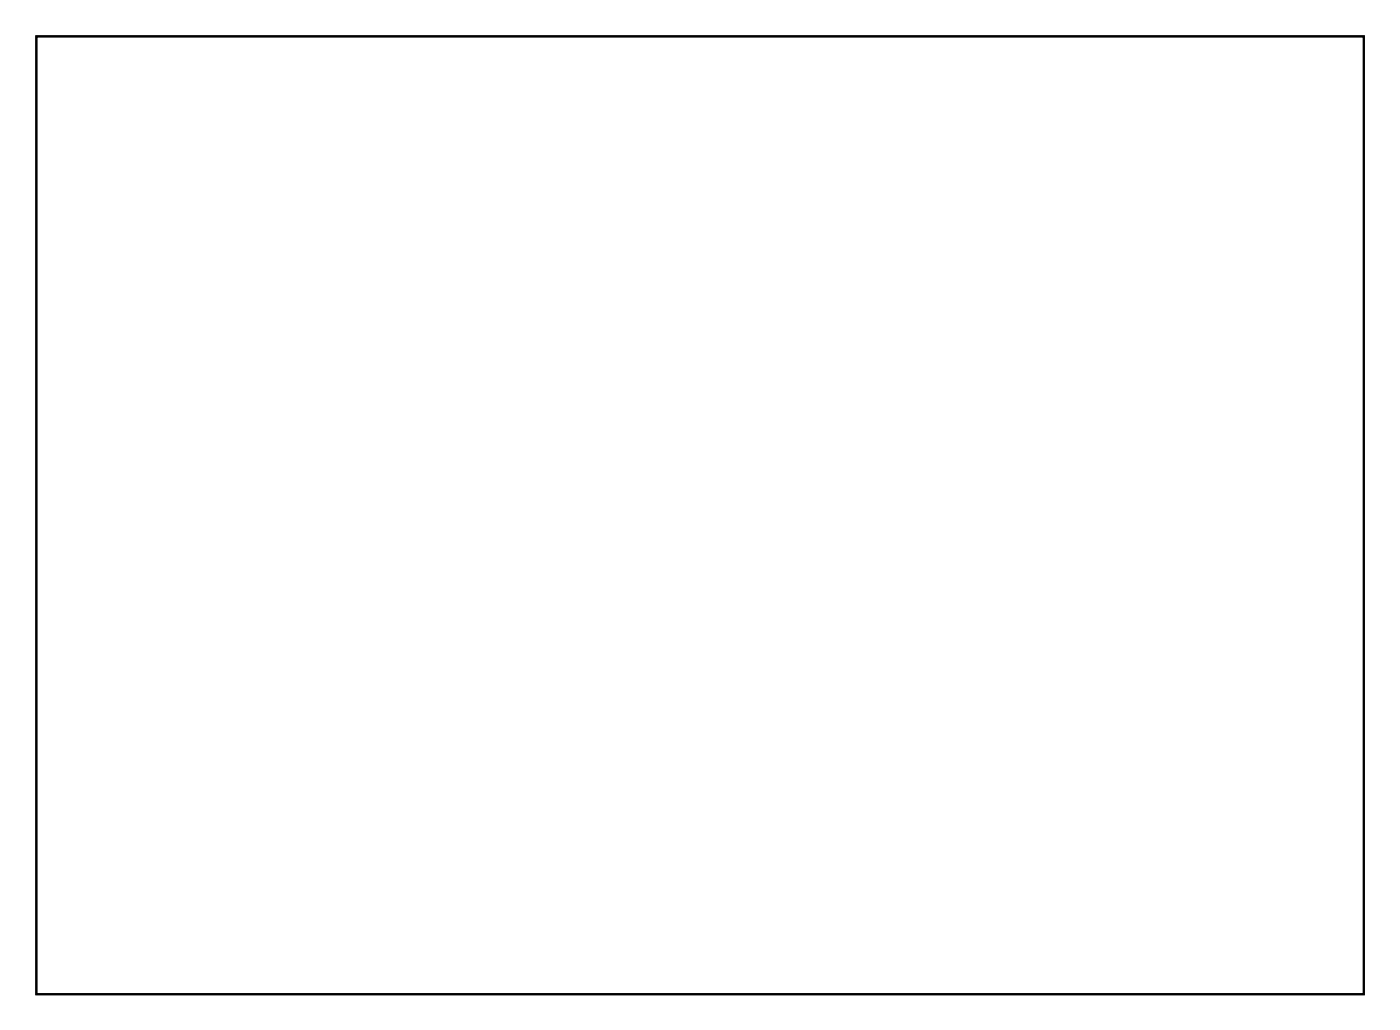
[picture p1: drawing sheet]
<svg xmlns="http://www.w3.org/2000/svg" width="140mm" height="103mm" viewBox="0 0 140 103" stroke-linecap="round" stroke-linejoin="round" font-family="sans-serif">
<path d="M3.6 3.6h132.8v95.8h-132.8z" fill="none" stroke="#000" stroke-width=".2"/>
<path d="M3.6 3.6h132.8v95.8h-132.8zM3.6 3.6v95.8h132.8v-95.8z" fill="#000"/>
<circle cx="59.5" cy="49.2" r=".74" fill="#fff"/>
<circle cx="59.5" cy="49.2" r=".74" fill="none" stroke="#fff" stroke-width=".76" stroke-linecap="butt"/>
<circle cx="59.5" cy="51.7" r=".74" fill="#fff"/>
<circle cx="59.5" cy="51.7" r=".74" fill="none" stroke="#fff" stroke-width=".76" stroke-linecap="butt"/>
<circle cx="59.5" cy="54.3" r=".74" fill="#fff"/>
<circle cx="59.5" cy="54.3" r=".74" fill="none" stroke="#fff" stroke-width=".76" stroke-linecap="butt"/>
<circle cx="59.5" cy="56.8" r=".74" fill="#fff"/>
<circle cx="59.5" cy="56.8" r=".74" fill="none" stroke="#fff" stroke-width=".76" stroke-linecap="butt"/>
<circle cx="105.2" cy="44.1" r=".74" fill="#fff"/>
<circle cx="105.2" cy="44.1" r=".74" fill="none" stroke="#fff" stroke-width=".76" stroke-linecap="butt"/>
<circle cx="105.2" cy="46.6" r=".74" fill="#fff"/>
<circle cx="105.2" cy="46.6" r=".74" fill="none" stroke="#fff" stroke-width=".76" stroke-linecap="butt"/>
<circle cx="105.2" cy="49.2" r=".74" fill="#fff"/>
<circle cx="105.2" cy="49.2" r=".74" fill="none" stroke="#fff" stroke-width=".76" stroke-linecap="butt"/>
<circle cx="105.2" cy="51.7" r=".74" fill="#fff"/>
<circle cx="105.2" cy="51.7" r=".74" fill="none" stroke="#fff" stroke-width=".76" stroke-linecap="butt"/>
<circle cx="105.2" cy="54.3" r=".74" fill="#fff"/>
<circle cx="105.2" cy="54.3" r=".74" fill="none" stroke="#fff" stroke-width=".76" stroke-linecap="butt"/>
<circle cx="105.2" cy="56.8" r=".74" fill="#fff"/>
<circle cx="105.2" cy="56.8" r=".74" fill="none" stroke="#fff" stroke-width=".76" stroke-linecap="butt"/>
<circle cx="105.2" cy="59.3" r=".74" fill="#fff"/>
<circle cx="105.2" cy="59.3" r=".74" fill="none" stroke="#fff" stroke-width=".76" stroke-linecap="butt"/>
<circle cx="105.2" cy="61.9" r=".74" fill="#fff"/>
<circle cx="105.2" cy="61.9" r=".74" fill="none" stroke="#fff" stroke-width=".76" stroke-linecap="butt"/>
<circle cx="105.2" cy="64.4" r=".74" fill="#fff"/>
<circle cx="105.2" cy="64.4" r=".74" fill="none" stroke="#fff" stroke-width=".76" stroke-linecap="butt"/>
<circle cx="105.2" cy="67" r=".74" fill="#fff"/>
<circle cx="105.2" cy="67" r=".74" fill="none" stroke="#fff" stroke-width=".76" stroke-linecap="butt"/>
<circle cx="105.2" cy="69.5" r=".74" fill="#fff"/>
<circle cx="105.2" cy="69.5" r=".74" fill="none" stroke="#fff" stroke-width=".76" stroke-linecap="butt"/>
<circle cx="105.2" cy="72" r=".74" fill="#fff"/>
<circle cx="105.2" cy="72" r=".74" fill="none" stroke="#fff" stroke-width=".76" stroke-linecap="butt"/>
<circle cx="125.5" cy="44.1" r=".74" fill="#fff"/>
<circle cx="125.5" cy="44.1" r=".74" fill="none" stroke="#fff" stroke-width=".76" stroke-linecap="butt"/>
<circle cx="125.5" cy="46.6" r=".74" fill="#fff"/>
<circle cx="125.5" cy="46.6" r=".74" fill="none" stroke="#fff" stroke-width=".76" stroke-linecap="butt"/>
<circle cx="125.5" cy="49.2" r=".74" fill="#fff"/>
<circle cx="125.5" cy="49.2" r=".74" fill="none" stroke="#fff" stroke-width=".76" stroke-linecap="butt"/>
<circle cx="125.5" cy="51.7" r=".74" fill="#fff"/>
<circle cx="125.5" cy="51.7" r=".74" fill="none" stroke="#fff" stroke-width=".76" stroke-linecap="butt"/>
<circle cx="125.5" cy="54.3" r=".74" fill="#fff"/>
<circle cx="125.5" cy="54.3" r=".74" fill="none" stroke="#fff" stroke-width=".76" stroke-linecap="butt"/>
<circle cx="125.5" cy="56.8" r=".74" fill="#fff"/>
<circle cx="125.5" cy="56.8" r=".74" fill="none" stroke="#fff" stroke-width=".76" stroke-linecap="butt"/>
<circle cx="125.5" cy="59.3" r=".74" fill="#fff"/>
<circle cx="125.5" cy="59.3" r=".74" fill="none" stroke="#fff" stroke-width=".76" stroke-linecap="butt"/>
<circle cx="125.5" cy="61.9" r=".74" fill="#fff"/>
<circle cx="125.5" cy="61.9" r=".74" fill="none" stroke="#fff" stroke-width=".76" stroke-linecap="butt"/>
<circle cx="125.5" cy="64.4" r=".74" fill="#fff"/>
<circle cx="125.5" cy="64.4" r=".74" fill="none" stroke="#fff" stroke-width=".76" stroke-linecap="butt"/>
<circle cx="125.5" cy="67" r=".74" fill="#fff"/>
<circle cx="125.5" cy="67" r=".74" fill="none" stroke="#fff" stroke-width=".76" stroke-linecap="butt"/>
<circle cx="125.5" cy="69.5" r=".74" fill="#fff"/>
<circle cx="125.5" cy="69.5" r=".74" fill="none" stroke="#fff" stroke-width=".76" stroke-linecap="butt"/>
<circle cx="125.5" cy="72" r=".74" fill="#fff"/>
<circle cx="125.5" cy="72" r=".74" fill="none" stroke="#fff" stroke-width=".76" stroke-linecap="butt"/>
<circle cx="125.5" cy="74.6" r=".74" fill="#fff"/>
<circle cx="125.5" cy="74.6" r=".74" fill="none" stroke="#fff" stroke-width=".76" stroke-linecap="butt"/>
<circle cx="125.5" cy="77.1" r=".74" fill="#fff"/>
<circle cx="125.5" cy="77.1" r=".74" fill="none" stroke="#fff" stroke-width=".76" stroke-linecap="butt"/>
<circle cx="125.5" cy="79.7" r=".74" fill="#fff"/>
<circle cx="125.5" cy="79.7" r=".74" fill="none" stroke="#fff" stroke-width=".76" stroke-linecap="butt"/>
<circle cx="125.5" cy="82.2" r=".74" fill="#fff"/>
<circle cx="125.5" cy="82.2" r=".74" fill="none" stroke="#fff" stroke-width=".76" stroke-linecap="butt"/>
<circle cx="116.6" cy="72" r=".74" fill="#fff"/>
<circle cx="116.6" cy="72" r=".74" fill="none" stroke="#fff" stroke-width=".76" stroke-linecap="butt"/>
<circle cx="18.8" cy="67" r=".74" fill="#fff"/>
<circle cx="18.8" cy="67" r=".74" fill="none" stroke="#fff" stroke-width=".76" stroke-linecap="butt"/>
<circle cx="18.8" cy="69.5" r=".74" fill="#fff"/>
<circle cx="18.8" cy="69.5" r=".74" fill="none" stroke="#fff" stroke-width=".76" stroke-linecap="butt"/>
<circle cx="18.8" cy="72" r=".74" fill="#fff"/>
<circle cx="18.8" cy="72" r=".74" fill="none" stroke="#fff" stroke-width=".76" stroke-linecap="butt"/>
<circle cx="18.8" cy="74.6" r=".74" fill="#fff"/>
<circle cx="18.8" cy="74.6" r=".74" fill="none" stroke="#fff" stroke-width=".76" stroke-linecap="butt"/>
<circle cx="18.8" cy="77.1" r=".74" fill="#fff"/>
<circle cx="18.8" cy="77.1" r=".74" fill="none" stroke="#fff" stroke-width=".76" stroke-linecap="butt"/>
<circle cx="18.8" cy="79.7" r=".74" fill="#fff"/>
<circle cx="18.8" cy="79.7" r=".74" fill="none" stroke="#fff" stroke-width=".76" stroke-linecap="butt"/>
<circle cx="18.8" cy="82.2" r=".74" fill="#fff"/>
<circle cx="18.8" cy="82.2" r=".74" fill="none" stroke="#fff" stroke-width=".76" stroke-linecap="butt"/>
<circle cx="18.8" cy="84.7" r=".74" fill="#fff"/>
<circle cx="18.8" cy="84.7" r=".74" fill="none" stroke="#fff" stroke-width=".76" stroke-linecap="butt"/>
<circle cx="18.8" cy="87.3" r=".74" fill="#fff"/>
<circle cx="18.8" cy="87.3" r=".74" fill="none" stroke="#fff" stroke-width=".76" stroke-linecap="butt"/>
<circle cx="18.8" cy="89.8" r=".74" fill="#fff"/>
<circle cx="18.8" cy="89.8" r=".74" fill="none" stroke="#fff" stroke-width=".76" stroke-linecap="butt"/>
<circle cx="41.7" cy="67" r=".74" fill="#fff"/>
<circle cx="41.7" cy="67" r=".74" fill="none" stroke="#fff" stroke-width=".76" stroke-linecap="butt"/>
<circle cx="41.7" cy="69.5" r=".74" fill="#fff"/>
<circle cx="41.7" cy="69.5" r=".74" fill="none" stroke="#fff" stroke-width=".76" stroke-linecap="butt"/>
<circle cx="41.7" cy="72" r=".74" fill="#fff"/>
<circle cx="41.7" cy="72" r=".74" fill="none" stroke="#fff" stroke-width=".76" stroke-linecap="butt"/>
<circle cx="41.7" cy="74.6" r=".74" fill="#fff"/>
<circle cx="41.7" cy="74.6" r=".74" fill="none" stroke="#fff" stroke-width=".76" stroke-linecap="butt"/>
<circle cx="41.7" cy="77.1" r=".74" fill="#fff"/>
<circle cx="41.7" cy="77.1" r=".74" fill="none" stroke="#fff" stroke-width=".76" stroke-linecap="butt"/>
<circle cx="41.7" cy="79.7" r=".74" fill="#fff"/>
<circle cx="41.7" cy="79.7" r=".74" fill="none" stroke="#fff" stroke-width=".76" stroke-linecap="butt"/>
<circle cx="41.7" cy="82.2" r=".74" fill="#fff"/>
<circle cx="41.7" cy="82.2" r=".74" fill="none" stroke="#fff" stroke-width=".76" stroke-linecap="butt"/>
<circle cx="41.7" cy="84.7" r=".74" fill="#fff"/>
<circle cx="41.7" cy="84.7" r=".74" fill="none" stroke="#fff" stroke-width=".76" stroke-linecap="butt"/>
<circle cx="41.7" cy="87.3" r=".74" fill="#fff"/>
<circle cx="41.7" cy="87.3" r=".74" fill="none" stroke="#fff" stroke-width=".76" stroke-linecap="butt"/>
<circle cx="41.7" cy="89.8" r=".74" fill="#fff"/>
<circle cx="41.7" cy="89.8" r=".74" fill="none" stroke="#fff" stroke-width=".76" stroke-linecap="butt"/>
<circle cx="56.9" cy="69.5" r=".35" fill="#fff"/>
<circle cx="56.9" cy="69.5" r=".35" fill="none" stroke="#fff" stroke-width=".55"/>
<circle cx="79.8" cy="82.2" r=".67" fill="#fff"/>
<circle cx="79.8" cy="82.2" r=".67" fill="none" stroke="#fff" stroke-width=".59"/>
<circle cx="79.8" cy="79.7" r=".67" fill="#fff"/>
<circle cx="79.8" cy="79.7" r=".67" fill="none" stroke="#fff" stroke-width=".59"/>
<circle cx="79.8" cy="77.1" r=".67" fill="#fff"/>
<circle cx="79.8" cy="77.1" r=".67" fill="none" stroke="#fff" stroke-width=".59"/>
<circle cx="79.8" cy="74.6" r=".67" fill="#fff"/>
<circle cx="79.8" cy="74.6" r=".67" fill="none" stroke="#fff" stroke-width=".59"/>
<circle cx="79.8" cy="72" r=".67" fill="#fff"/>
<circle cx="79.8" cy="72" r=".67" fill="none" stroke="#fff" stroke-width=".59"/>
<circle cx="79.8" cy="69.5" r=".67" fill="#fff"/>
<circle cx="79.8" cy="69.5" r=".67" fill="none" stroke="#fff" stroke-width=".59"/>
<circle cx="79.8" cy="67" r=".67" fill="#fff"/>
<circle cx="79.8" cy="67" r=".67" fill="none" stroke="#fff" stroke-width=".59"/>
<circle cx="79.8" cy="64.4" r=".67" fill="#fff"/>
<circle cx="79.8" cy="64.4" r=".67" fill="none" stroke="#fff" stroke-width=".59"/>
<circle cx="79.8" cy="61.9" r=".67" fill="#fff"/>
<circle cx="79.8" cy="61.9" r=".67" fill="none" stroke="#fff" stroke-width=".59"/>
<circle cx="79.8" cy="59.3" r=".67" fill="#fff"/>
<circle cx="79.8" cy="59.3" r=".67" fill="none" stroke="#fff" stroke-width=".59"/>
<circle cx="79.8" cy="56.8" r=".67" fill="#fff"/>
<circle cx="79.8" cy="56.8" r=".67" fill="none" stroke="#fff" stroke-width=".59"/>
<circle cx="79.8" cy="54.3" r=".67" fill="#fff"/>
<circle cx="79.8" cy="54.3" r=".67" fill="none" stroke="#fff" stroke-width=".59"/>
<circle cx="79.8" cy="51.7" r=".67" fill="#fff"/>
<circle cx="79.8" cy="51.7" r=".67" fill="none" stroke="#fff" stroke-width=".59"/>
<circle cx="79.8" cy="49.2" r=".67" fill="#fff"/>
<circle cx="79.8" cy="49.2" r=".67" fill="none" stroke="#fff" stroke-width=".59"/>
<circle cx="79.8" cy="46.6" r=".67" fill="#fff"/>
<circle cx="79.8" cy="46.6" r=".67" fill="none" stroke="#fff" stroke-width=".59"/>
<circle cx="79.8" cy="44.1" r=".67" fill="#fff"/>
<circle cx="79.8" cy="44.1" r=".67" fill="none" stroke="#fff" stroke-width=".59"/>
<circle cx="100.1" cy="54.3" r=".67" fill="#fff"/>
<circle cx="100.1" cy="54.3" r=".67" fill="none" stroke="#fff" stroke-width=".59"/>
<circle cx="100.1" cy="56.8" r=".67" fill="#fff"/>
<circle cx="100.1" cy="56.8" r=".67" fill="none" stroke="#fff" stroke-width=".59"/>
<circle cx="100.1" cy="59.3" r=".67" fill="#fff"/>
<circle cx="100.1" cy="59.3" r=".67" fill="none" stroke="#fff" stroke-width=".59"/>
<circle cx="100.1" cy="61.9" r=".67" fill="#fff"/>
<circle cx="100.1" cy="61.9" r=".67" fill="none" stroke="#fff" stroke-width=".59"/>
<circle cx="100.1" cy="64.4" r=".67" fill="#fff"/>
<circle cx="100.1" cy="64.4" r=".67" fill="none" stroke="#fff" stroke-width=".59"/>
<circle cx="100.1" cy="67" r=".67" fill="#fff"/>
<circle cx="100.1" cy="67" r=".67" fill="none" stroke="#fff" stroke-width=".59"/>
<circle cx="100.1" cy="69.5" r=".67" fill="#fff"/>
<circle cx="100.1" cy="69.5" r=".67" fill="none" stroke="#fff" stroke-width=".59"/>
<circle cx="100.1" cy="72" r=".67" fill="#fff"/>
<circle cx="100.1" cy="72" r=".67" fill="none" stroke="#fff" stroke-width=".59"/>
<circle cx="100.1" cy="74.6" r=".67" fill="#fff"/>
<circle cx="100.1" cy="74.6" r=".67" fill="none" stroke="#fff" stroke-width=".59"/>
<circle cx="100.1" cy="77.1" r=".67" fill="#fff"/>
<circle cx="100.1" cy="77.1" r=".67" fill="none" stroke="#fff" stroke-width=".59"/>
<circle cx="100.1" cy="79.7" r=".67" fill="#fff"/>
<circle cx="100.1" cy="79.7" r=".67" fill="none" stroke="#fff" stroke-width=".59"/>
<circle cx="100.1" cy="82.2" r=".67" fill="#fff"/>
<circle cx="100.1" cy="82.2" r=".67" fill="none" stroke="#fff" stroke-width=".59"/>
<circle cx="51.8" cy="72" r=".73" fill="#fff"/>
<circle cx="51.8" cy="72" r=".73" fill="none" stroke="#fff" stroke-width=".72" stroke-linecap="butt"/>
<circle cx="51.8" cy="74.6" r=".73" fill="#fff"/>
<circle cx="51.8" cy="74.6" r=".73" fill="none" stroke="#fff" stroke-width=".72" stroke-linecap="butt"/>
<circle cx="51.8" cy="77.1" r=".73" fill="#fff"/>
<circle cx="51.8" cy="77.1" r=".73" fill="none" stroke="#fff" stroke-width=".72" stroke-linecap="butt"/>
<circle cx="51.8" cy="79.7" r=".73" fill="#fff"/>
<circle cx="51.8" cy="79.7" r=".73" fill="none" stroke="#fff" stroke-width=".72" stroke-linecap="butt"/>
<circle cx="51.8" cy="82.2" r=".73" fill="#fff"/>
<circle cx="51.8" cy="82.2" r=".73" fill="none" stroke="#fff" stroke-width=".72" stroke-linecap="butt"/>
<circle cx="51.8" cy="84.7" r=".73" fill="#fff"/>
<circle cx="51.8" cy="84.7" r=".73" fill="none" stroke="#fff" stroke-width=".72" stroke-linecap="butt"/>
<circle cx="69.6" cy="74.6" r=".73" fill="#fff"/>
<circle cx="69.6" cy="74.6" r=".73" fill="none" stroke="#fff" stroke-width=".72" stroke-linecap="butt"/>
<circle cx="69.6" cy="77.1" r=".73" fill="#fff"/>
<circle cx="69.6" cy="77.1" r=".73" fill="none" stroke="#fff" stroke-width=".72" stroke-linecap="butt"/>
<circle cx="69.6" cy="79.7" r=".73" fill="#fff"/>
<circle cx="69.6" cy="79.7" r=".73" fill="none" stroke="#fff" stroke-width=".72" stroke-linecap="butt"/>
<circle cx="69.6" cy="82.2" r=".73" fill="#fff"/>
<circle cx="69.6" cy="82.2" r=".73" fill="none" stroke="#fff" stroke-width=".72" stroke-linecap="butt"/>
<circle cx="87.4" cy="28.9" r=".7" fill="#fff"/>
<circle cx="87.4" cy="28.9" r=".7" fill="none" stroke="#fff" stroke-width=".76" stroke-linecap="butt"/>
<circle cx="87.4" cy="18.7" r=".7" fill="#fff"/>
<circle cx="87.4" cy="18.7" r=".7" fill="none" stroke="#fff" stroke-width=".76" stroke-linecap="butt"/>
<circle cx="92.5" cy="28.9" r=".7" fill="#fff"/>
<circle cx="92.5" cy="28.9" r=".7" fill="none" stroke="#fff" stroke-width=".76" stroke-linecap="butt"/>
<circle cx="92.5" cy="18.7" r=".7" fill="#fff"/>
<circle cx="92.5" cy="18.7" r=".7" fill="none" stroke="#fff" stroke-width=".76" stroke-linecap="butt"/>
<circle cx="75.2" cy="58.4" r="1.1" fill="#fff"/>
<circle cx="75.2" cy="58.4" r="1.1" fill="none" stroke="#fff" stroke-width=".25"/>
<circle cx="131.7" cy="94.6" r="1.1" fill="#fff"/>
<circle cx="131.7" cy="94.6" r="1.1" fill="none" stroke="#fff" stroke-width=".25"/>
<circle cx="8.7" cy="94.5" r="1.1" fill="#fff"/>
<circle cx="8.7" cy="94.5" r="1.1" fill="none" stroke="#fff" stroke-width=".25"/>
<circle cx="8.6" cy="8.5" r="1.1" fill="#fff"/>
<circle cx="8.6" cy="8.5" r="1.1" fill="none" stroke="#fff" stroke-width=".25"/>
<circle cx="131.6" cy="8.5" r="1.1" fill="#fff"/>
<circle cx="131.6" cy="8.5" r="1.1" fill="none" stroke="#fff" stroke-width=".25"/>
<circle cx="116.6" cy="16.2" r=".72" fill="#fff"/>
<circle cx="116.6" cy="16.2" r=".72" fill="none" stroke="#fff" stroke-width=".69" stroke-linecap="butt"/>
<circle cx="117.9" cy="18.7" r=".72" fill="#fff"/>
<circle cx="117.9" cy="18.7" r=".72" fill="none" stroke="#fff" stroke-width=".69" stroke-linecap="butt"/>
<circle cx="119.1" cy="16.2" r=".72" fill="#fff"/>
<circle cx="119.1" cy="16.2" r=".72" fill="none" stroke="#fff" stroke-width=".69" stroke-linecap="butt"/>
<circle cx="120.4" cy="18.7" r=".72" fill="#fff"/>
<circle cx="120.4" cy="18.7" r=".72" fill="none" stroke="#fff" stroke-width=".69" stroke-linecap="butt"/>
<circle cx="121.7" cy="16.2" r=".72" fill="#fff"/>
<circle cx="121.7" cy="16.2" r=".72" fill="none" stroke="#fff" stroke-width=".69" stroke-linecap="butt"/>
<circle cx="123" cy="18.7" r=".72" fill="#fff"/>
<circle cx="123" cy="18.7" r=".72" fill="none" stroke="#fff" stroke-width=".69" stroke-linecap="butt"/>
<circle cx="114.7" cy="25.1" r="1.63" fill="#fff"/>
<circle cx="114.7" cy="25.1" r="1.63" fill="none" stroke="#fff" stroke-width=".25"/>
<circle cx="124.9" cy="25.1" r="1.63" fill="#fff"/>
<circle cx="124.9" cy="25.1" r="1.63" fill="none" stroke="#fff" stroke-width=".25"/>
<circle cx="98.8" cy="16.2" r=".72" fill="#fff"/>
<circle cx="98.8" cy="16.2" r=".72" fill="none" stroke="#fff" stroke-width=".69" stroke-linecap="butt"/>
<circle cx="100.1" cy="18.7" r=".72" fill="#fff"/>
<circle cx="100.1" cy="18.7" r=".72" fill="none" stroke="#fff" stroke-width=".69" stroke-linecap="butt"/>
<circle cx="101.4" cy="16.2" r=".72" fill="#fff"/>
<circle cx="101.4" cy="16.2" r=".72" fill="none" stroke="#fff" stroke-width=".69" stroke-linecap="butt"/>
<circle cx="102.6" cy="18.7" r=".72" fill="#fff"/>
<circle cx="102.6" cy="18.7" r=".72" fill="none" stroke="#fff" stroke-width=".69" stroke-linecap="butt"/>
<circle cx="103.9" cy="16.2" r=".72" fill="#fff"/>
<circle cx="103.9" cy="16.2" r=".72" fill="none" stroke="#fff" stroke-width=".69" stroke-linecap="butt"/>
<circle cx="105.2" cy="18.7" r=".72" fill="#fff"/>
<circle cx="105.2" cy="18.7" r=".72" fill="none" stroke="#fff" stroke-width=".69" stroke-linecap="butt"/>
<circle cx="96.9" cy="25.1" r="1.63" fill="#fff"/>
<circle cx="96.9" cy="25.1" r="1.63" fill="none" stroke="#fff" stroke-width=".25"/>
<circle cx="107.1" cy="25.1" r="1.63" fill="#fff"/>
<circle cx="107.1" cy="25.1" r="1.63" fill="none" stroke="#fff" stroke-width=".25"/>
<path d="M18.1 18h1.5v1.5h-1.5z" fill="#fff"/>
<path d="M18.1 18h1.5v1.5h-1.5z" fill="none" stroke="#fff" stroke-width=".76" stroke-linecap="butt"/>
<circle cx="18.8" cy="18.7" r=".75" fill="#fff"/>
<circle cx="18.8" cy="18.7" r=".75" fill="none" stroke="#fff" stroke-width=".76" stroke-linecap="butt"/>
<circle cx="23.9" cy="18.7" r=".75" fill="#fff"/>
<circle cx="23.9" cy="18.7" r=".75" fill="none" stroke="#fff" stroke-width=".76" stroke-linecap="butt"/>
<path d="M28.2 18h1.5v1.5h-1.5z" fill="#fff"/>
<path d="M28.2 18h1.5v1.5h-1.5z" fill="none" stroke="#fff" stroke-width=".76" stroke-linecap="butt"/>
<circle cx="29" cy="18.7" r=".75" fill="#fff"/>
<circle cx="29" cy="18.7" r=".75" fill="none" stroke="#fff" stroke-width=".76" stroke-linecap="butt"/>
<circle cx="34.1" cy="18.7" r=".75" fill="#fff"/>
<circle cx="34.1" cy="18.7" r=".75" fill="none" stroke="#fff" stroke-width=".76" stroke-linecap="butt"/>
<path d="M38.4 18h1.5v1.5h-1.5z" fill="#fff"/>
<path d="M38.4 18h1.5v1.5h-1.5z" fill="none" stroke="#fff" stroke-width=".76" stroke-linecap="butt"/>
<circle cx="39.1" cy="18.7" r=".75" fill="#fff"/>
<circle cx="39.1" cy="18.7" r=".75" fill="none" stroke="#fff" stroke-width=".76" stroke-linecap="butt"/>
<circle cx="44.2" cy="18.7" r=".75" fill="#fff"/>
<circle cx="44.2" cy="18.7" r=".75" fill="none" stroke="#fff" stroke-width=".76" stroke-linecap="butt"/>
<path d="M48.5 18h1.6v1.5h-1.6z" fill="#fff"/>
<path d="M48.5 18h1.6v1.5h-1.6z" fill="none" stroke="#fff" stroke-width=".76" stroke-linecap="butt"/>
<circle cx="49.3" cy="18.7" r=".75" fill="#fff"/>
<circle cx="49.3" cy="18.7" r=".75" fill="none" stroke="#fff" stroke-width=".76" stroke-linecap="butt"/>
<circle cx="54.4" cy="18.7" r=".75" fill="#fff"/>
<circle cx="54.4" cy="18.7" r=".75" fill="none" stroke="#fff" stroke-width=".76" stroke-linecap="butt"/>
<path d="M38.4 38.3h1.5v1.5h-1.5z" fill="#fff"/>
<path d="M38.4 38.3h1.5v1.5h-1.5z" fill="none" stroke="#fff" stroke-width=".76" stroke-linecap="butt"/>
<circle cx="39.1" cy="39" r=".75" fill="#fff"/>
<circle cx="39.1" cy="39" r=".75" fill="none" stroke="#fff" stroke-width=".76" stroke-linecap="butt"/>
<circle cx="44.2" cy="39" r=".75" fill="#fff"/>
<circle cx="44.2" cy="39" r=".75" fill="none" stroke="#fff" stroke-width=".76" stroke-linecap="butt"/>
<path d="M48.5 38.3h1.6v1.5h-1.6z" fill="#fff"/>
<path d="M48.5 38.3h1.6v1.5h-1.6z" fill="none" stroke="#fff" stroke-width=".76" stroke-linecap="butt"/>
<circle cx="49.3" cy="39" r=".75" fill="#fff"/>
<circle cx="49.3" cy="39" r=".75" fill="none" stroke="#fff" stroke-width=".76" stroke-linecap="butt"/>
<circle cx="54.4" cy="39" r=".75" fill="#fff"/>
<circle cx="54.4" cy="39" r=".75" fill="none" stroke="#fff" stroke-width=".76" stroke-linecap="butt"/>
<path d="M28.2 38.3h1.5v1.5h-1.5z" fill="#fff"/>
<path d="M28.2 38.3h1.5v1.5h-1.5z" fill="none" stroke="#fff" stroke-width=".76" stroke-linecap="butt"/>
<circle cx="29" cy="39" r=".75" fill="#fff"/>
<circle cx="29" cy="39" r=".75" fill="none" stroke="#fff" stroke-width=".76" stroke-linecap="butt"/>
<circle cx="34.1" cy="39" r=".75" fill="#fff"/>
<circle cx="34.1" cy="39" r=".75" fill="none" stroke="#fff" stroke-width=".76" stroke-linecap="butt"/>
<path d="M58.7 18h1.5v1.5h-1.5z" fill="#fff"/>
<path d="M58.7 18h1.5v1.5h-1.5z" fill="none" stroke="#fff" stroke-width=".76" stroke-linecap="butt"/>
<circle cx="59.5" cy="18.7" r=".75" fill="#fff"/>
<circle cx="59.5" cy="18.7" r=".75" fill="none" stroke="#fff" stroke-width=".76" stroke-linecap="butt"/>
<circle cx="64.5" cy="18.7" r=".75" fill="#fff"/>
<circle cx="64.5" cy="18.7" r=".75" fill="none" stroke="#fff" stroke-width=".76" stroke-linecap="butt"/>
<path d="M18.1 38.3h1.5v1.5h-1.5z" fill="#fff"/>
<path d="M18.1 38.3h1.5v1.5h-1.5z" fill="none" stroke="#fff" stroke-width=".76" stroke-linecap="butt"/>
<circle cx="18.8" cy="39" r=".75" fill="#fff"/>
<circle cx="18.8" cy="39" r=".75" fill="none" stroke="#fff" stroke-width=".76" stroke-linecap="butt"/>
<circle cx="23.9" cy="39" r=".75" fill="#fff"/>
<circle cx="23.9" cy="39" r=".75" fill="none" stroke="#fff" stroke-width=".76" stroke-linecap="butt"/>
<path d="M58.7 38.3h1.5v1.5h-1.5z" fill="#fff"/>
<path d="M58.7 38.3h1.5v1.5h-1.5z" fill="none" stroke="#fff" stroke-width=".76" stroke-linecap="butt"/>
<circle cx="59.5" cy="39" r=".75" fill="#fff"/>
<circle cx="59.5" cy="39" r=".75" fill="none" stroke="#fff" stroke-width=".76" stroke-linecap="butt"/>
<circle cx="64.5" cy="39" r=".75" fill="#fff"/>
<circle cx="64.5" cy="39" r=".75" fill="none" stroke="#fff" stroke-width=".76" stroke-linecap="butt"/>
<circle cx="56.9" cy="56.8" r=".35" fill="#fff"/>
<circle cx="56.9" cy="56.8" r=".35" fill="none" stroke="#fff" stroke-width=".55"/>
<circle cx="46.8" cy="46.6" r=".35" fill="#fff"/>
<circle cx="46.8" cy="46.6" r=".35" fill="none" stroke="#fff" stroke-width=".55"/>
<circle cx="69.6" cy="64.4" r=".35" fill="#fff"/>
<circle cx="69.6" cy="64.4" r=".35" fill="none" stroke="#fff" stroke-width=".55"/>
<circle cx="92.5" cy="36.5" r=".35" fill="#fff"/>
<circle cx="92.5" cy="36.5" r=".35" fill="none" stroke="#fff" stroke-width=".55"/>
<circle cx="110.3" cy="36.5" r=".35" fill="#fff"/>
<circle cx="110.3" cy="36.5" r=".35" fill="none" stroke="#fff" stroke-width=".55"/>
<circle cx="36.6" cy="51.7" r=".35" fill="#fff"/>
<circle cx="36.6" cy="51.7" r=".35" fill="none" stroke="#fff" stroke-width=".55"/>
<circle cx="84.9" cy="44.1" r=".35" fill="#fff"/>
<circle cx="84.9" cy="44.1" r=".35" fill="none" stroke="#fff" stroke-width=".55"/>
<circle cx="82.3" cy="44.1" r=".74" fill="#fff"/>
<circle cx="82.3" cy="44.1" r=".74" fill="none" stroke="#fff" stroke-width=".76" stroke-linecap="butt"/>
<circle cx="82.3" cy="46.6" r=".74" fill="#fff"/>
<circle cx="82.3" cy="46.6" r=".74" fill="none" stroke="#fff" stroke-width=".76" stroke-linecap="butt"/>
<circle cx="82.3" cy="49.2" r=".74" fill="#fff"/>
<circle cx="82.3" cy="49.2" r=".74" fill="none" stroke="#fff" stroke-width=".76" stroke-linecap="butt"/>
<circle cx="82.3" cy="51.7" r=".74" fill="#fff"/>
<circle cx="82.3" cy="51.7" r=".74" fill="none" stroke="#fff" stroke-width=".76" stroke-linecap="butt"/>
<circle cx="82.3" cy="54.3" r=".74" fill="#fff"/>
<circle cx="82.3" cy="54.3" r=".74" fill="none" stroke="#fff" stroke-width=".76" stroke-linecap="butt"/>
<circle cx="82.3" cy="56.8" r=".74" fill="#fff"/>
<circle cx="82.3" cy="56.8" r=".74" fill="none" stroke="#fff" stroke-width=".76" stroke-linecap="butt"/>
<circle cx="82.3" cy="59.3" r=".74" fill="#fff"/>
<circle cx="82.3" cy="59.3" r=".74" fill="none" stroke="#fff" stroke-width=".76" stroke-linecap="butt"/>
<circle cx="82.3" cy="61.9" r=".74" fill="#fff"/>
<circle cx="82.3" cy="61.9" r=".74" fill="none" stroke="#fff" stroke-width=".76" stroke-linecap="butt"/>
<circle cx="82.3" cy="64.4" r=".74" fill="#fff"/>
<circle cx="82.3" cy="64.4" r=".74" fill="none" stroke="#fff" stroke-width=".76" stroke-linecap="butt"/>
<circle cx="82.3" cy="67" r=".74" fill="#fff"/>
<circle cx="82.3" cy="67" r=".74" fill="none" stroke="#fff" stroke-width=".76" stroke-linecap="butt"/>
<circle cx="82.3" cy="69.5" r=".74" fill="#fff"/>
<circle cx="82.3" cy="69.5" r=".74" fill="none" stroke="#fff" stroke-width=".76" stroke-linecap="butt"/>
<circle cx="82.3" cy="72" r=".74" fill="#fff"/>
<circle cx="82.3" cy="72" r=".74" fill="none" stroke="#fff" stroke-width=".76" stroke-linecap="butt"/>
<circle cx="82.3" cy="74.6" r=".74" fill="#fff"/>
<circle cx="82.3" cy="74.6" r=".74" fill="none" stroke="#fff" stroke-width=".76" stroke-linecap="butt"/>
<circle cx="82.3" cy="77.1" r=".74" fill="#fff"/>
<circle cx="82.3" cy="77.1" r=".74" fill="none" stroke="#fff" stroke-width=".76" stroke-linecap="butt"/>
<circle cx="82.3" cy="79.7" r=".74" fill="#fff"/>
<circle cx="82.3" cy="79.7" r=".74" fill="none" stroke="#fff" stroke-width=".76" stroke-linecap="butt"/>
<circle cx="82.3" cy="82.2" r=".74" fill="#fff"/>
<circle cx="82.3" cy="82.2" r=".74" fill="none" stroke="#fff" stroke-width=".76" stroke-linecap="butt"/>
<circle cx="97.6" cy="54.3" r=".74" fill="#fff"/>
<circle cx="97.6" cy="54.3" r=".74" fill="none" stroke="#fff" stroke-width=".76" stroke-linecap="butt"/>
<circle cx="97.6" cy="56.8" r=".74" fill="#fff"/>
<circle cx="97.6" cy="56.8" r=".74" fill="none" stroke="#fff" stroke-width=".76" stroke-linecap="butt"/>
<circle cx="97.6" cy="59.3" r=".74" fill="#fff"/>
<circle cx="97.6" cy="59.3" r=".74" fill="none" stroke="#fff" stroke-width=".76" stroke-linecap="butt"/>
<circle cx="97.6" cy="61.9" r=".74" fill="#fff"/>
<circle cx="97.6" cy="61.9" r=".74" fill="none" stroke="#fff" stroke-width=".76" stroke-linecap="butt"/>
<circle cx="97.6" cy="64.4" r=".74" fill="#fff"/>
<circle cx="97.6" cy="64.4" r=".74" fill="none" stroke="#fff" stroke-width=".76" stroke-linecap="butt"/>
<circle cx="97.6" cy="67" r=".74" fill="#fff"/>
<circle cx="97.6" cy="67" r=".74" fill="none" stroke="#fff" stroke-width=".76" stroke-linecap="butt"/>
<circle cx="97.6" cy="69.5" r=".74" fill="#fff"/>
<circle cx="97.6" cy="69.5" r=".74" fill="none" stroke="#fff" stroke-width=".76" stroke-linecap="butt"/>
<circle cx="97.6" cy="72" r=".74" fill="#fff"/>
<circle cx="97.6" cy="72" r=".74" fill="none" stroke="#fff" stroke-width=".76" stroke-linecap="butt"/>
<circle cx="97.6" cy="74.6" r=".74" fill="#fff"/>
<circle cx="97.6" cy="74.6" r=".74" fill="none" stroke="#fff" stroke-width=".76" stroke-linecap="butt"/>
<circle cx="97.6" cy="77.1" r=".74" fill="#fff"/>
<circle cx="97.6" cy="77.1" r=".74" fill="none" stroke="#fff" stroke-width=".76" stroke-linecap="butt"/>
<circle cx="97.6" cy="79.7" r=".74" fill="#fff"/>
<circle cx="97.6" cy="79.7" r=".74" fill="none" stroke="#fff" stroke-width=".76" stroke-linecap="butt"/>
<circle cx="97.6" cy="82.2" r=".74" fill="#fff"/>
<circle cx="97.6" cy="82.2" r=".74" fill="none" stroke="#fff" stroke-width=".76" stroke-linecap="butt"/>
<circle cx="44.2" cy="64.4" r=".35" fill="#fff"/>
<circle cx="44.2" cy="64.4" r=".35" fill="none" stroke="#fff" stroke-width=".55"/>
<circle cx="46.8" cy="64.4" r=".35" fill="#fff"/>
<circle cx="46.8" cy="64.4" r=".35" fill="none" stroke="#fff" stroke-width=".55"/>
</svg>
